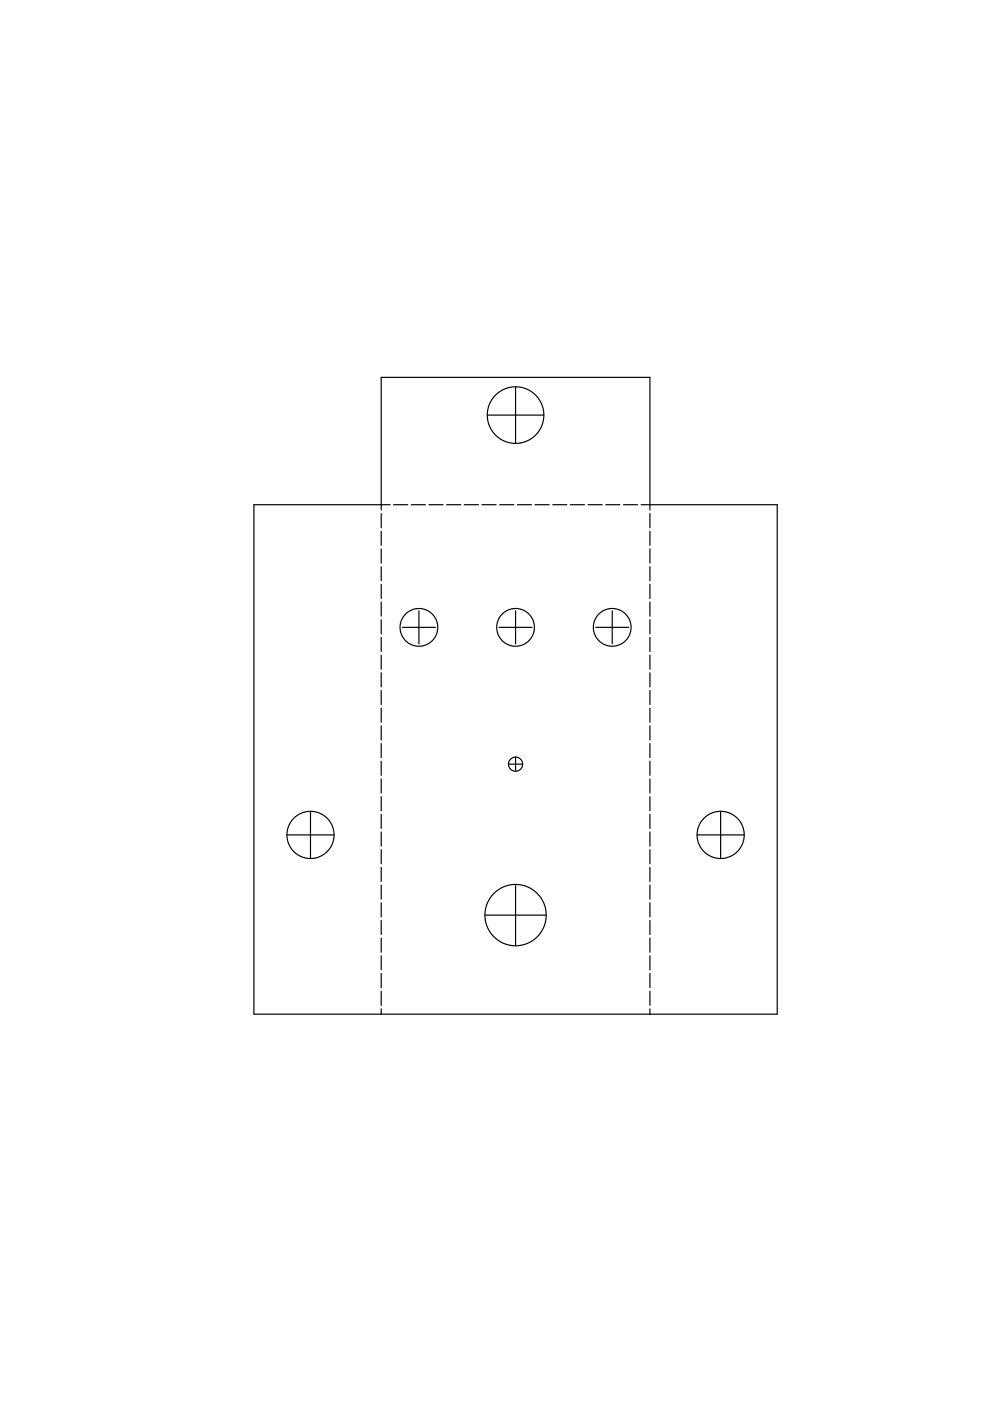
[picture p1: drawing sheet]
<svg xmlns="http://www.w3.org/2000/svg" width="210mm" height="297mm" viewBox="0 0 210 297" stroke-linecap="round" stroke-linejoin="round" font-family="sans-serif">
<g fill="none" stroke="#000" stroke-width=".25">
<path d="M103.3 88h12M109.3 82v12M80.8 108.1v-28.1h57v28.1M80.8 108.9v3M80.8 112.6v3M80.8 116.4v3M82.7 107h-28.9v108h111v-108h-28.9M83.4 107h3M87.2 107h3M90.9 107h3M94.7 107h3M98.4 107h3"/>
<path d="M102.2 107h3M105.9 107h3M109.7 107h3M113.4 107h3M117.2 107h3M120.9 107h3M124.7 107h3M128.4 107h3M132.2 107h3M137.8 108.9v3M137.8 112.6v3M137.8 116.4v3"/>
<path d="M80.8 120.1v3M80.8 123.9v3M80.8 127.6v3M80.8 131.4v3M80.8 135.1v3M80.8 138.9v3M85.3 133h7M88.8 129.5v7M105.8 133h7M109.3 129.5v7M126.3 133h7M129.8 129.5v7"/>
<path d="M137.8 120.1v3M137.8 123.9v3M137.8 127.6v3M137.8 131.4v3M137.8 135.1v3M137.8 138.9v3M80.8 142.6v3M80.8 146.4v3M80.8 150.1v3M80.8 153.9v3M80.8 157.6v3M137.8 142.6v3"/>
<path d="M137.8 146.4v3M137.8 150.1v3M137.8 153.9v3M137.8 157.6v3M60.8 177h10M65.8 172v10M80.8 161.4v3M80.8 165.1v3M80.8 168.9v3M80.8 172.6v3M80.8 176.4v3M107.8 162h3"/>
<path d="M109.3 160.5v3M137.8 161.4v3M137.8 165.1v3M137.8 168.9v3M137.8 172.6v3M137.8 176.4v3M147.8 177h10M152.8 172v10M80.8 180.1v3M80.8 183.9v3M80.8 187.6v3M80.8 191.4v3"/>
<path d="M80.8 195.1v3M80.8 198.9v3M102.8 194h13M109.3 187.5v13M137.8 180.1v3M137.8 183.9v3M137.8 187.6v3M137.8 191.4v3M137.8 195.1v3M137.8 198.9v3M80.8 202.6v3M80.8 206.4v3"/>
<path d="M80.8 210.1v3M80.8 213.9v1.1M137.8 202.6v3M137.8 206.4v3M137.8 210.1v3M137.8 213.9v1.1"/>
<circle cx="109.3" cy="88" r="6"/>
<circle cx="88.8" cy="133" r="4"/>
<circle cx="109.3" cy="133" r="4"/>
<circle cx="129.8" cy="133" r="4"/>
<circle cx="65.8" cy="177" r="5"/>
<circle cx="109.3" cy="162" r="1.5"/>
<circle cx="152.8" cy="177" r="5"/>
<circle cx="109.3" cy="194" r="6.5"/>
</g>
</svg>
